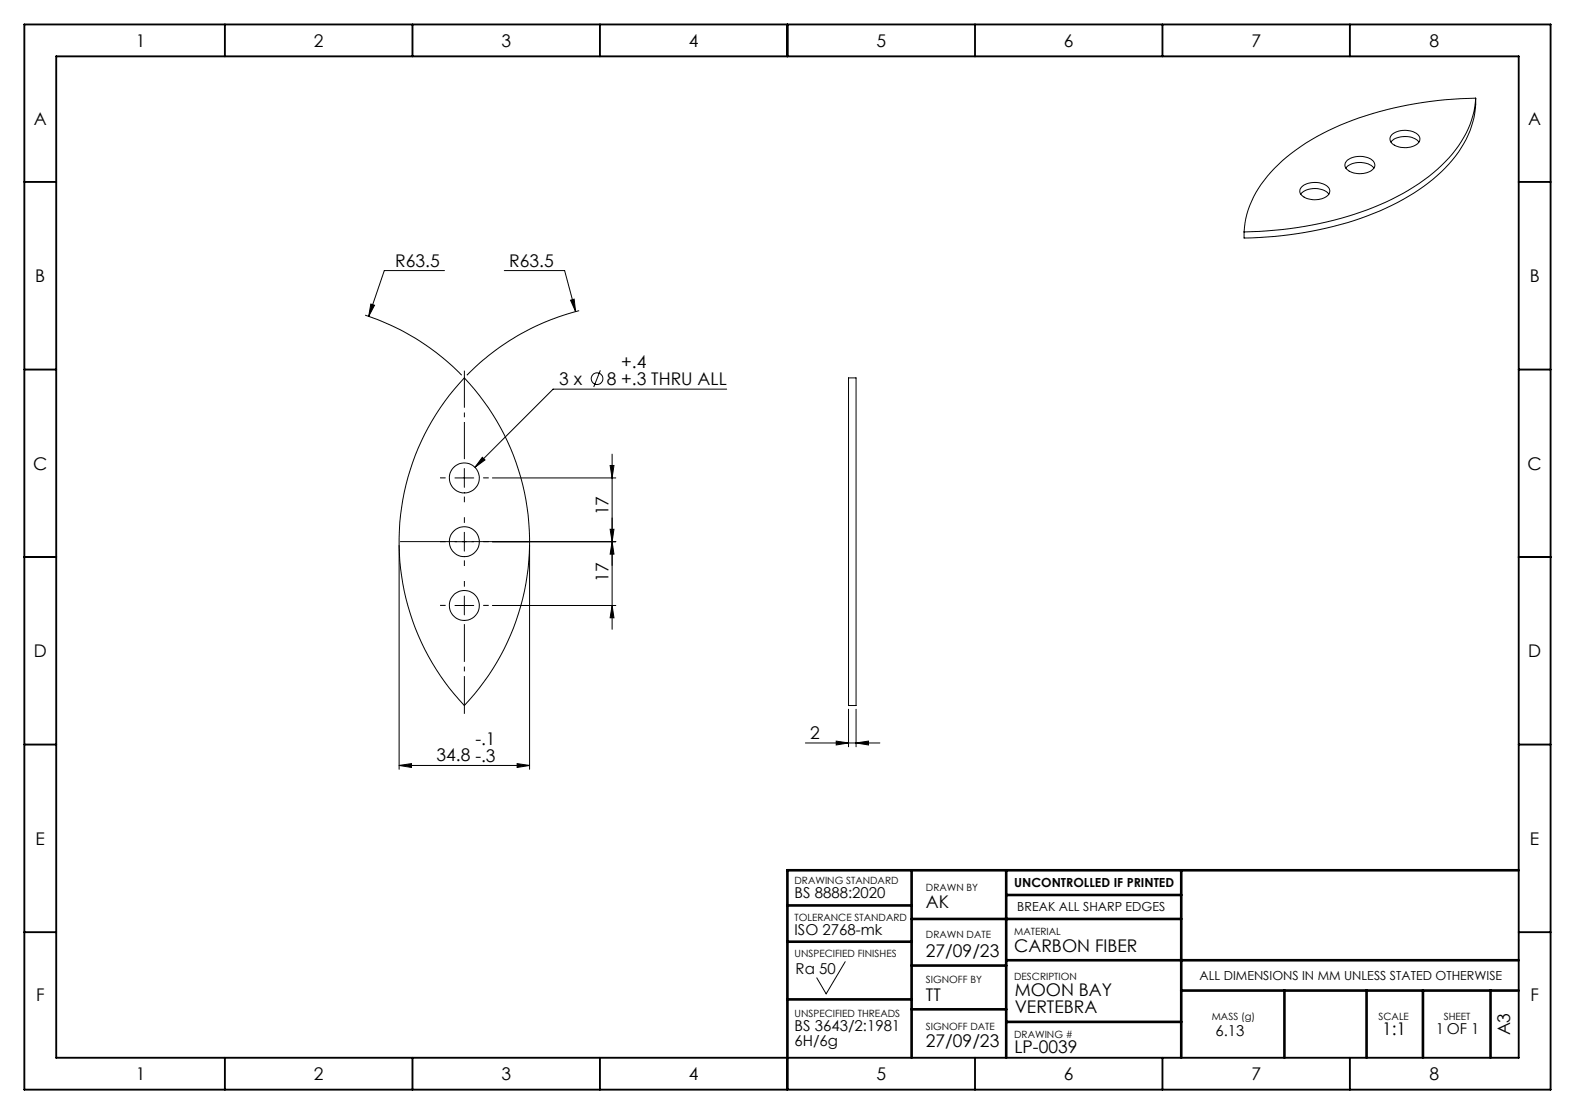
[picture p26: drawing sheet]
<svg xmlns="http://www.w3.org/2000/svg" width="420mm" height="297mm" viewBox="0 0 420 297" stroke-linecap="round" stroke-linejoin="round" font-family="sans-serif">
<defs><g id="words">
<g font-size="4.7">
<text x="36.2" y="12.4">1</text>
<text x="83.7" y="12.4">2</text>
<text x="133.7" y="12.4">3</text>
<text x="183.7" y="12.4">4</text>
<text x="233.7" y="12.4">5</text>
<text x="283.7" y="12.4">6</text>
<text x="333.7" y="12.4">7</text>
<text x="381.2" y="12.4">8</text>
<text x="9" y="33.4">A</text>
<text x="407.5" y="33.4">A</text>
<text x="105.4" y="71.1">R63.5</text>
<text x="135.8" y="71.1">R63.5</text>
<text x="9.4" y="75.2">B</text>
<text x="407.9" y="75.2">B</text>
<text x="165.7" y="98.2">+.4</text>
<text x="149.1" y="102.7">3 x</text>
<text x="161.8" y="102.7">8 +.3 THRU ALL</text>
<text x="8.9" y="125.2">C</text>
<text x="407.4" y="125.2">C</text>
<text x="162.2" y="137.4" transform="rotate(-90 162.2 137.4)">17</text>
<text x="162.2" y="155.1" transform="rotate(-90 162.2 155.1)">17</text>
<text x="9" y="175.2">D</text>
<text x="407.5" y="175.2">D</text>
<text x="216.1" y="197.1">2</text>
<text x="116.4" y="203">34.8 -.3</text>
<text x="126.8" y="198.5">-.1</text>
<text x="9.5" y="225.2">E</text>
<text x="408" y="225.2">E</text>
<text x="246.9" y="242.1">AK</text>
<text x="246.9" y="255">27/09/23</text>
<text x="270.4" y="253.9">CARBON FIBER</text>
<text x="9.6" y="266.9">F</text>
<text x="246.9" y="266.8">TT</text>
<text x="270.6" y="265.7">MOON BAY</text>
<text x="408.1" y="266.9">F</text>
<text x="270.6" y="270.2">VERTEBRA</text>
<text x="368.5" y="275.9">1:1</text>
<text x="246.9" y="279.2">27/09/23</text>
<text x="270.5" y="280.7">LP-0039</text>
<text x="402.7" y="276.1" transform="rotate(-90 402.7 276.1)">A3</text>
<text x="36.2" y="287.9">1</text>
<text x="83.7" y="287.9">2</text>
<text x="133.7" y="287.9">3</text>
<text x="183.7" y="287.9">4</text>
<text x="233.7" y="287.9">5</text>
<text x="283.7" y="287.9">6</text>
<text x="333.7" y="287.9">7</text>
<text x="381.2" y="287.9">8</text>
</g>
<g font-size="4">
<text x="211.9" y="239.4">BS 8888:2020</text>
<text x="211.9" y="249.2">ISO 2768-mk</text>
<text x="212.2" y="259.8">Ra 50</text>
<text x="211.9" y="274.9">BS 3643/2:1981</text>
<text x="382.9" y="275.7">1 OF 1</text>
<text x="211.9" y="278.9">6H/6g</text>
<text x="324.1" y="276.2">6.13</text>
</g>
<g font-size="3.3">
<text x="270.4" y="236.5">UNCONTROLLED IF PRINTED</text>
<text x="271.3" y="242.9">BREAK ALL SHARP EDGES</text>
<text x="319.9" y="261.3">ALL DIMENSIONS IN MM UNLESS STATED OTHERWISE</text>
</g>
<g font-size="2.7">
<text x="211.9" y="235.7">DRAWING STANDARD</text>
<text x="246.9" y="237.6">DRAWN BY</text>
<text x="211.9" y="245.5">TOLERANCE STANDARD</text>
<text x="246.9" y="250.2">DRAWN DATE</text>
<text x="270.4" y="249.2">MATERIAL</text>
<text x="211.9" y="255">UNSPECIFIED FINISHES</text>
<text x="246.9" y="262.2">SIGNOFF BY</text>
<text x="270.4" y="261.3">DESCRIPTION</text>
<text x="211.9" y="271.2">UNSPECIFIED THREADS</text>
<text x="246.9" y="274.5">SIGNOFF DATE</text>
<text x="323.1" y="271.9">MASS (g)</text>
<text x="367.6" y="271.9">SCALE</text>
<text x="385" y="271.9">SHEET</text>
<text x="270.4" y="276.7">DRAWING #</text>
</g>
</g></defs>
<g fill="none" stroke="#000" stroke-width=".5">
<path d="M6.5 6.5h407v284h-407zM15 15h390v267h-390zM60 6.5v8.5M110 6.5v8.5M160 6.5v8.5M210 6.5v8.5M260 6.5v8.5M310 6.5v8.5M360 6.5v8.5M6.5 48.5h8.5M405 48.5h8.5M6.5 98.5h8.5"/>
<path d="M405 98.5h8.5M6.5 148.5h8.5M405 148.5h8.5M6.5 198.5h8.5M405 198.5h8.5M6.5 248.5h8.5M405 248.5h8.5M60 282v8.5M110 282v8.5M160 282v8.5M210 282v8.5M260 282v8.5"/>
<path d="M310 282v8.5M360 282v8.5"/>
</g>
<g fill="none" stroke="#000" stroke-width=".7">
<path d="M243.1 232v50M268.3 232v50M268.3 238.6h46.7M315 232v50M405 232h-195v50M210 241.4h33.1M210 251.1h33.1M243.1 245h71.9M243.1 257.4h25.2M268.3 256h136.7M210 266.4h33.1M243.1 269.1h25.2"/>
<path d="M268.3 272.4h46.7M315 264.1h90M342.5 264.1v17.9M364.4 264.1v17.9M379.4 264.1v17.9M397.5 264.1v17.9"/>
</g>
<g fill="none" stroke="#000" stroke-width=".27">
<path d="M370.9 37.9a5.5 5.5 0 0 1 7.5 0M371.1 35.9a5.5 5.5 0 0 1 7.3 .4 1.9 1.9 0 0 1-1.4 2.6 5.6 5.6 0 0 1-6-.9l-.3-1.2zM393.5 26.2a27.3 27.3 0 0 1-10.2 19 68.8 68.8 0 0 1-31.5 14.4 104.2 104.2 0 0 1-20 2.2M393.5 26.2a26.2 26.2 0 0 1-9.1 19.6 66.2 66.2 0 0 1-30.7 15 104.2 104.2 0 0 1-21.9 2.7v-1.7M393.5 26.2a92.8 92.8 0 0 0-42.5 10.3 41 41 0 0 0-16.7 16 22.6 22.6 0 0 0-2.5 9.3M346.9 51.7a5.4 5.4 0 0 1 7.5 0M347.1 49.8a5.6 5.6 0 0 1 7.3 .4 1.88 1.88 0 0 1-1.4 2.6 5.4 5.4 0 0 1-6.3-1.2l-.1-.9zM358.9 44.8a5.5 5.5 0 0 1 7.3-.2l.2 .2M359.1 42.9a5.7 5.7 0 0 1 7.1 .1 1.69 1.69 0 0 1-.8 2.7 5.8 5.8 0 0 1-6.4-.8l-.4-.9zM118.5 72.1h-16l-4.2 12.2M134.5 72.1h16.1l2.9 11M97.4 84a63 63 0 0 1 25.7 16"/>
<path d="M98.9 81.1l1 .3-1.6 2.9zM152.2 80l.9-.2 .4 3.3zM154.4 82.8a63.5 63.5 0 0 0-29.9 17.2M160.1 98.7l-1.8 4.5M123.8 100.7a63.5 63.5 0 0 1 0 87.4 63.5 63.5 0 0 1 0-87.4zM193.8 103.7h-46.3l-20.9 20.9M226.3 100.7h2v87.4h-2zM121.3 127.4h5M123.8 124.9v5M128.6 121.9l.7 .7-2.7 2zM131.3 127.4h32.9M162.7 124.1h1l-.5 3.3z"/>
<path d="M163.2 121.1v46.7M106.4 145.4v59.7M121.3 144.4h5M123.8 141.9v5M123.8 158.9v5M131.3 144.4h32.9M141.2 145.4v59.7M162.7 141.1h1l-.5 3.3zM163.2 144.4l.5 3.3h-1zM121.3 161.4h5M131.3 161.4h32.9M163.2 161.4l.5 3.3h-1z"/>
<path d="M214.8 198.1h19.8M223 197.6l3.3 .5-3.3 .5zM226.3 189.1v10M228.3 198.1l3.3-.5v1zM228.3 189.1v10M106.4 204.1l3.3-.5v1zM106.4 204.1h34.8M137.9 203.6l3.3 .5-3.3 .5zM225.4 256.4l-5.1 8.6-2.5-4.3"/>
<circle cx="159.2" cy="101" r="1.55"/>
<circle cx="123.8" cy="127.4" r="4"/>
<circle cx="123.8" cy="144.4" r="4"/>
<circle cx="123.8" cy="161.4" r="4"/>
</g>
<path d="M118.8 127.4h-1.5M123.8 139.4v-1.5M123.8 132.4v1.5M128.8 127.4h1.5M118.8 144.4h-1.5M123.8 149.4v1.5M123.8 156.4v-1.5M128.8 144.4h1.5M118.8 161.4h-1.5M128.8 161.4h1.5" fill="none" stroke="#000" stroke-width=".27" stroke-dasharray="15.2 1.3 1.3 1.3" stroke-linecap="butt"/>
<path d="M123.8 122.4v-23.6" fill="none" stroke="#000" stroke-width=".27" stroke-dasharray="15.2 1.3 1.3 1.3" stroke-dashoffset="5.4" stroke-linecap="butt"/>
<path d="M123.8 166.4v23.9" fill="none" stroke="#000" stroke-width=".27" stroke-dasharray="15.2 1.3 1.3 1.3" stroke-dashoffset="5.2" stroke-linecap="butt"/>
<path d="M106.4 144.4h34.8" fill="none" stroke="#000" stroke-width=".27" stroke-dasharray="15.2 1.3 1.3 1.3" stroke-dashoffset="-.3" stroke-linecap="butt"/>
<g fill="#000">
<path d="M128.6 121.9l-2 2.7 2.7-2zM152.2 80l1.3 3.1-.4-3.3zM98.9 81.1l-.6 3.2 1.6-2.9z"/>
<path d="M162.7 124.1h1l-.5 3.3zM163.2 144.4l.5 3.3h-1z"/>
<path d="M163.2 161.4l.5 3.3h-1zM162.7 141.1h1l-.5 3.3z"/>
<path d="M223 197.6l3.3 .5-3.3 .5zM228.3 198.1l3.3-.5v1z"/>
<path d="M106.4 204.1l3.3-.5v1zM137.9 203.6l3.3 .5-3.3 .5z"/>
</g>
<use href="#words"/>
</svg>
